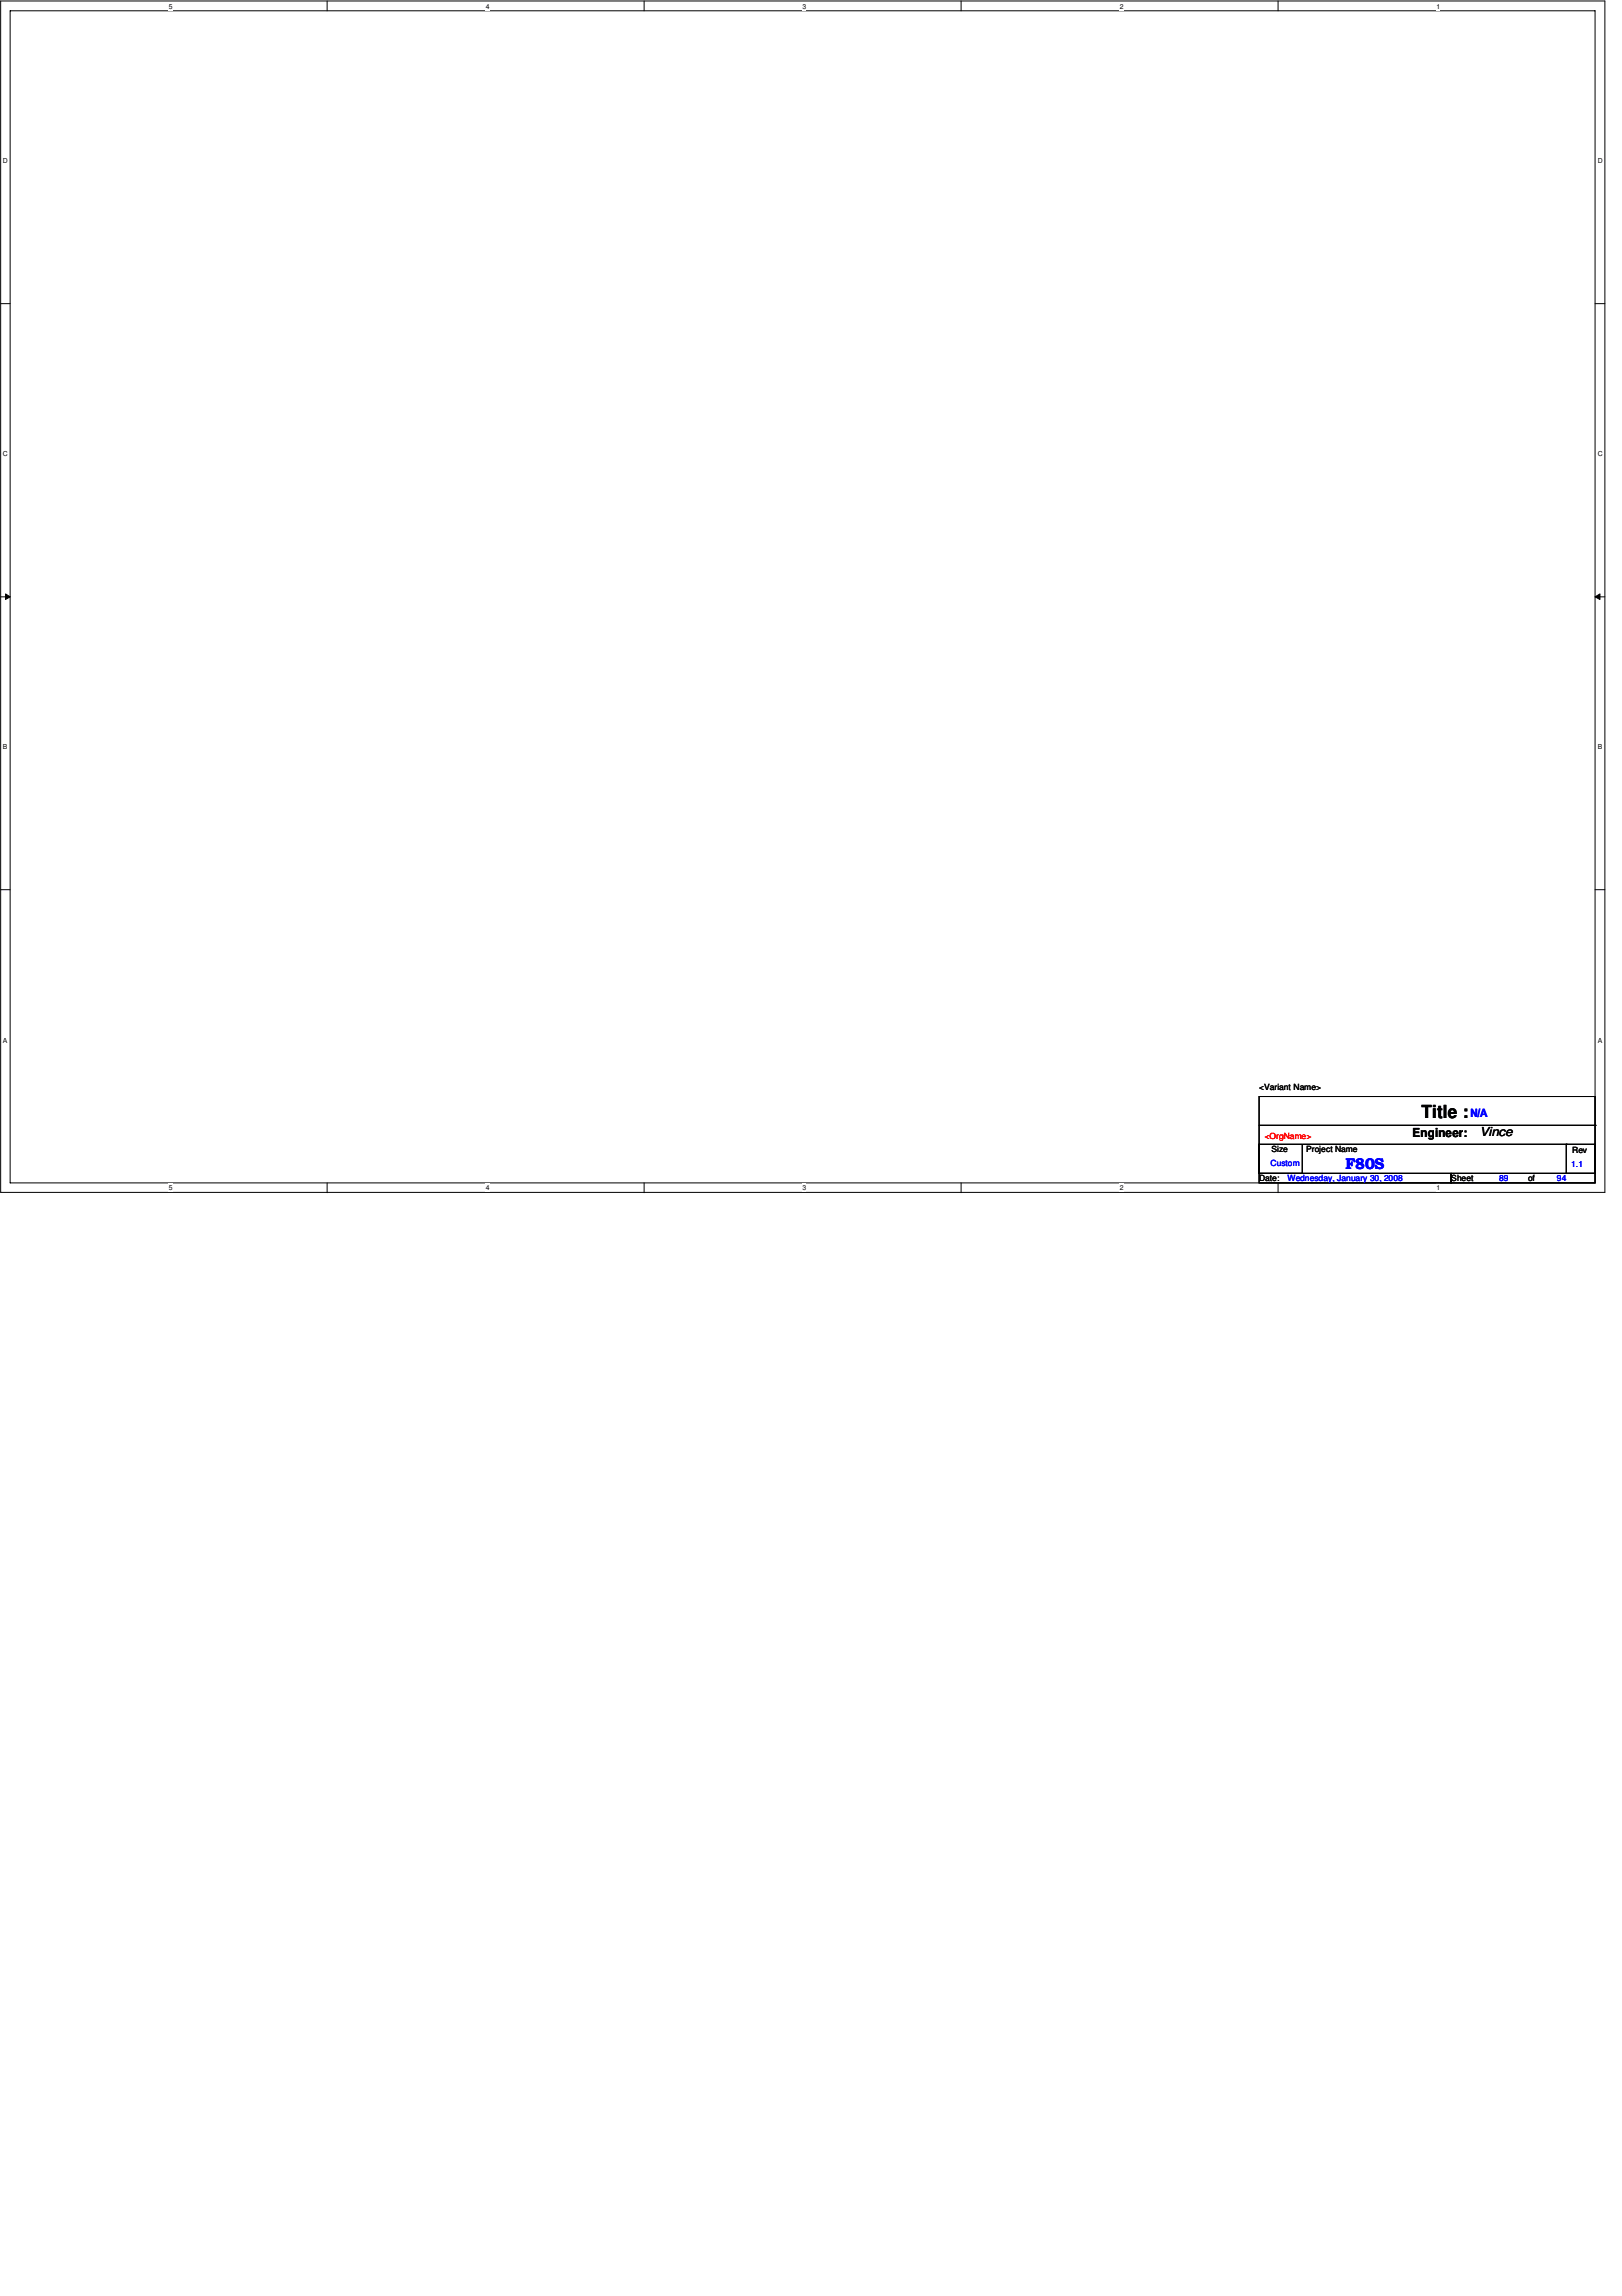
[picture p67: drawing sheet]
<svg xmlns="http://www.w3.org/2000/svg" width="210mm" height="297mm" viewBox="0 0 210 297" stroke-linecap="round" stroke-linejoin="round" font-family="sans-serif">
<defs><g id="words">
<text font-size="2.3" x="183.9" y="144.7">Title :</text>
<text font-size="2" fill="#00f" x="174.1" y="151.2">F80S</text>
<g font-size="1.6">
<text x="182.8" y="147.1">Engineer:</text>
<text x="191.5" y="147">Vince</text>
</g>
<text font-size="1.5" fill="#00f" x="190.3" y="144.5">N/A</text>
<g font-size="1.1">
<text x="162.9" y="141">&lt;Variant Name&gt;</text>
<text x="164.5" y="149.1">Size</text>
<text x="169" y="149.1">Project Name</text>
<text x="203.5" y="149.2">Rev</text>
<text x="162.9" y="152.8">Date:</text>
<text x="187.8" y="152.8">Sheet</text>
<text x="197.7" y="152.8">of</text>
</g>
<text font-size="1.1" fill="#f00" x="163.7" y="147.3">&lt;OrgName&gt;</text>
<g font-size="1.1" fill="#00f">
<text x="164.4" y="150.8">Custom</text>
<text x="166.6" y="152.8">Wednesday, January 30, 2008</text>
<text x="194" y="152.8">89</text>
<text x="201.5" y="152.8">94</text>
<text x="203.3" y="151">1.1</text>
</g>
<g font-size=".9">
<text x="21.8" y="1.1">5</text>
<text x="62.9" y="1.1">4</text>
<text x="103.8" y="1.1">3</text>
<text x="144.9" y="1.1">2</text>
<text x="185.9" y="1.1">1</text>
<text x=".4" y="21.1">D</text>
<text x="206.8" y="21.1">D</text>
<text x=".4" y="59.1">C</text>
<text x="206.8" y="59.1">C</text>
<text x=".4" y="96.9">B</text>
<text x="206.8" y="96.9">B</text>
<text x=".4" y="134.9">A</text>
<text x="206.8" y="134.9">A</text>
<text x="21.8" y="154">5</text>
<text x="62.9" y="154">4</text>
<text x="103.8" y="154">3</text>
<text x="144.9" y="154">2</text>
<text x="185.9" y="154">1</text>
</g>
</g></defs>
<path d="M.1 .1h207.6v154.2h-207.6zM1.3 1.4h205.1v151.6h-205.1z" fill="none" stroke="#000" stroke-width=".13"/>
<g fill="#fff">
<path d="M21.8 .3h.6v1h-.6z"/>
<path d="M21.8 153.2h.6v1h-.6z"/>
</g>
<path d="M42.3 .1v1.3M42.3 153v1.3" fill="none" stroke="#000" stroke-width=".13"/>
<g fill="#fff">
<path d="M62.8 .3h.6v1h-.6z"/>
<path d="M62.8 153.2h.6v1h-.6z"/>
</g>
<path d="M83.4 .1v1.3M83.4 153v1.3" fill="none" stroke="#000" stroke-width=".13"/>
<g fill="#fff">
<path d="M103.8 .3h.6v1h-.6z"/>
<path d="M103.8 153.2h.6v1h-.6z"/>
</g>
<path d="M124.4 .1v1.3M124.4 153v1.3" fill="none" stroke="#000" stroke-width=".13"/>
<g fill="#fff">
<path d="M144.9 .3h.5v1h-.5z"/>
<path d="M144.9 153.2h.5v1h-.5z"/>
</g>
<path d="M165.4 .1v1.3M165.4 153v1.3" fill="none" stroke="#000" stroke-width=".13"/>
<g fill="#fff">
<path d="M185.9 .3h.5v1h-.5z"/>
<path d="M185.9 153.2h.5v1h-.5z"/>
<path d="M.4 20.3h.7v1h-.7z"/>
<path d="M206.7 20.3h.7v1h-.7z"/>
<path d="M.4 58.2h.7v1.1h-.7z"/>
<path d="M206.7 58.2h.7v1.1h-.7z"/>
</g>
<path d="M.1 39.3h1.2M206.4 39.3h1.3" fill="none" stroke="#000" stroke-width=".13"/>
<g fill="#fff">
<path d="M.4 96.1h.6v1.1h-.6z"/>
<path d="M206.7 96.1h.6v1.1h-.6z"/>
</g>
<path d="M.1 77.2h1.2M.7 76.8l.6 .4-.6 .4zM206.4 77.2l.7-.4v.8zM206.4 77.2h1.3" fill="none" stroke="#000" stroke-width=".13"/>
<path d="M.7 76.8l.6 .4-.6 .4zM206.4 77.2l.7-.4v.8z" fill="#000"/>
<g fill="#fff">
<path d="M.4 134h.6v1.1h-.6z"/>
<path d="M206.7 134h.6v1.1h-.6z"/>
</g>
<path d="M.1 115.1h1.2M206.4 115.1h1.3M162.9 141.9h43.5v9.9h-43.5zM162.9 148h5.6v3.8h-5.6zM162.9 151.8h24.9v1.2h-24.9zM162.9 145.6h43.5M168.6 148h34.1M187.8 151.8h18.6v1.2h-18.6zM202.7 148h3.7v3.8h-3.7zM202.7 148h.1M206.4 145.6h.1" fill="none" stroke="#000" stroke-width=".13"/>
<use href="#words"/>
</svg>
